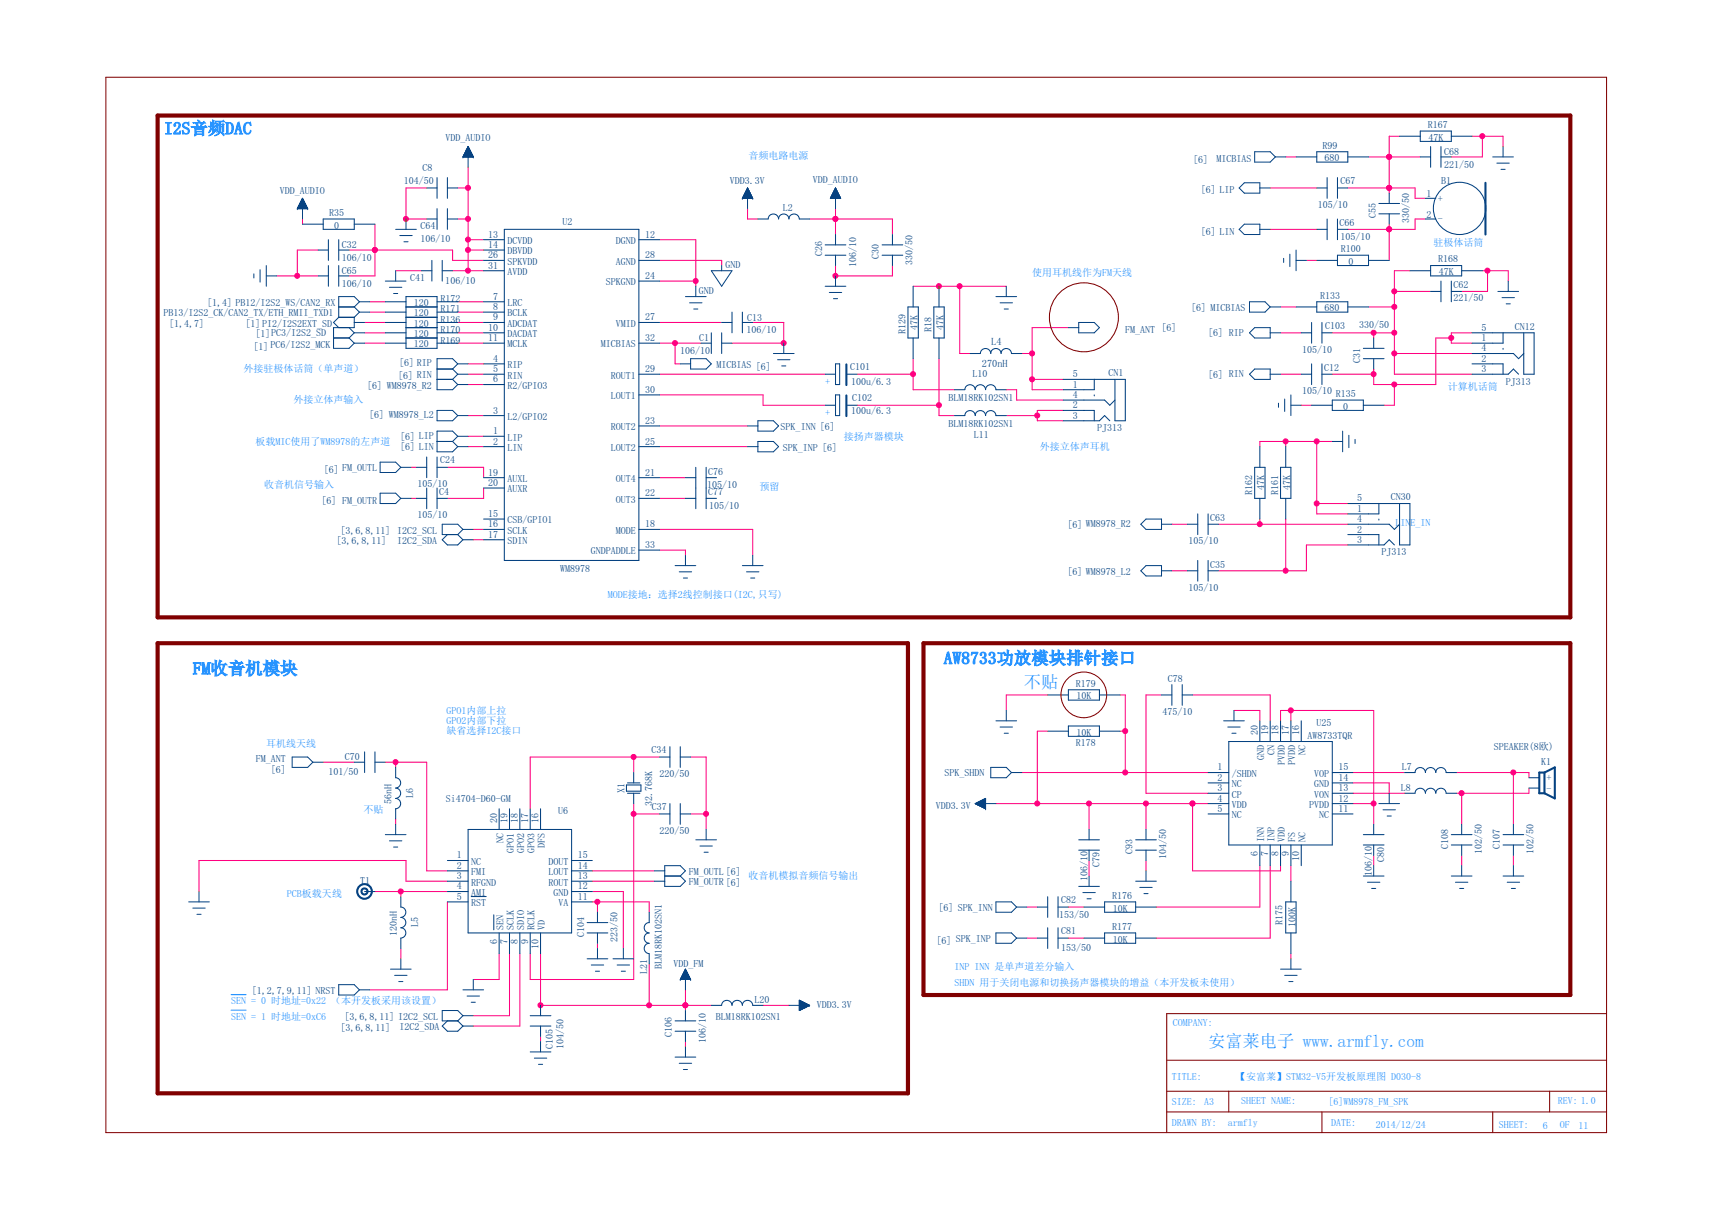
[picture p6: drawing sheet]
<svg xmlns="http://www.w3.org/2000/svg" width="420mm" height="297mm" viewBox="0 0 420 297" stroke-linecap="round" stroke-linejoin="round" font-family="sans-serif">
<defs><g id="words">
<g font-size="4.2" fill="#2291ff">
<text x="40.2" y="33">I2S音频DAC</text>
<text x="47.3" y="165.6">FM收音机模块</text>
<text x="231.6" y="163">AW8733功放模块排针接口</text>
<text x="251.3" y="168.8">不贴</text>
<text x="296.5" y="257">安富莱电子 www.armfly.com</text>
</g>
<g font-size="2.5" fill="#004080">
<text x="109.3" y="34.7">VDD_AUDIO</text>
<text x="350.4" y="31.4">R167</text>
<text x="350.6" y="34.5">47K</text>
<text x="292.8" y="40">[6]</text>
<text x="298.6" y="39.8">MICBIAS</text>
<text x="324.6" y="36.5">R99</text>
<text x="325.1" y="39.6">680</text>
<text x="354.4" y="38">C68</text>
<text x="354.4" y="41.1">221/50</text>
<text x="68.7" y="47.7">VDD_AUDIO</text>
<text x="99.1" y="45.2">104/50</text>
<text x="103.7" y="42.1">C8</text>
<text x="179.1" y="45.2">VDD3.3V</text>
<text x="199.5" y="44.9">VDD_AUDIO</text>
<text x="294.7" y="47.5">[6] LIP</text>
<text x="329" y="45.1">C67</text>
<text x="353.7" y="45.1">B1</text>
<text x="80.8" y="53">R35</text>
<text x="192.1" y="51.7">L2</text>
<text x="323.4" y="51.1">105/10</text>
<text x="337.6" y="53.5" transform="rotate(-90 337.6 53.5)">C55</text>
<text x="350.1" y="48.4">1</text>
<text x="350.1" y="53.5">2</text>
<text x="352.9" y="49.5">+</text>
<text x="82" y="56.1">0</text>
<text x="103.2" y="56.3">C64</text>
<text x="103.2" y="59.4">106/10</text>
<text x="119.8" y="58.3">13</text>
<text x="124.5" y="59.9">DCVDD</text>
<text x="138" y="55.3">U2</text>
<text x="151.1" y="59.9">DGND</text>
<text x="158.3" y="58.3">12</text>
<text x="294.7" y="57.7">[6] LIN</text>
<text x="328.7" y="55.5">C66</text>
<text x="329" y="58.9">105/10</text>
<text x="345.9" y="54.8" transform="rotate(-90 345.9 54.8)">330/50</text>
<text x="352.9" y="54.6">-</text>
<text x="83.9" y="60.9">C32</text>
<text x="83.9" y="64">106/10</text>
<text x="119.8" y="60.9">14</text>
<text x="119.8" y="63.4">26</text>
<text x="119.8" y="66">31</text>
<text x="124.5" y="62.4">DBVDD</text>
<text x="124.5" y="65">SPKVDD</text>
<text x="151.1" y="65">AGND</text>
<text x="158.3" y="63.4">28</text>
<text x="178" y="65.7">GND</text>
<text x="201.7" y="62.8" transform="rotate(-90 201.7 62.8)">C26</text>
<text x="210.1" y="65.6" transform="rotate(-90 210.1 65.6)">106/10</text>
<text x="215.7" y="63.7" transform="rotate(-90 215.7 63.7)">C30</text>
<text x="223.9" y="64.9" transform="rotate(-90 223.9 64.9)">330/50</text>
<text x="329.1" y="61.9">R100</text>
<text x="330.9" y="65">0</text>
<text x="353" y="64.4">R168</text>
<text x="83.9" y="67.2">C65</text>
<text x="83.9" y="70.4">106/10</text>
<text x="100.7" y="69">C41</text>
<text x="109.3" y="69.6">106/10</text>
<text x="124.5" y="67.5">AVDD</text>
<text x="148.7" y="70.1">SPKGND</text>
<text x="158.3" y="68.5">24</text>
<text x="353.1" y="67.6">47K</text>
<text x="356.7" y="70.8">C62</text>
<text x="40.1" y="77.6">PB13/I2S2_CK/CAN2_TX/ETH_RMII_TXD1</text>
<text x="50.8" y="75.2">[1,4] PB12/I2S2_WS/CAN2_RX</text>
<text x="101.5" y="77.6">120</text>
<text x="101.5" y="75.1">120</text>
<text x="108.1" y="76.7">R171</text>
<text x="108.1" y="74.2">R172</text>
<text x="121" y="73.6">7</text>
<text x="121" y="76.1">8</text>
<text x="124.5" y="75.1">LRC</text>
<text x="124.5" y="77.7">BCLK</text>
<text x="171.5" y="72.1">GND</text>
<text x="292.3" y="76.5">[6] MICBIAS</text>
<text x="324" y="73.3">R133</text>
<text x="325.1" y="76.5">680</text>
<text x="356.7" y="73.9">221/50</text>
<text x="41.5" y="80.3">[1,4,7]</text>
<text x="60.3" y="80.3">[1]PI2/I2S2EXT_SD</text>
<text x="62.7" y="82.8">[1]PC3/I2S2_SD</text>
<text x="101.5" y="80.2">120</text>
<text x="101.5" y="82.7">120</text>
<text x="108.1" y="79.2">R136</text>
<text x="108.1" y="81.8">R170</text>
<text x="119.8" y="81.2">10</text>
<text x="119.8" y="83.7">11</text>
<text x="121" y="78.7">9</text>
<text x="124.5" y="80.2">ADCDAT</text>
<text x="124.5" y="82.8">DACDAT</text>
<text x="151.1" y="80.2">VMID</text>
<text x="158.3" y="78.7">27</text>
<text x="158.3" y="83.7">32</text>
<text x="171.6" y="83.8">C1</text>
<text x="183.2" y="81.7">106/10</text>
<text x="183.3" y="78.7">C13</text>
<text x="222.2" y="82.1" transform="rotate(-90 222.2 82.1)">R129</text>
<text x="225.2" y="81" transform="rotate(-90 225.2 81)">47K</text>
<text x="228.6" y="81.5" transform="rotate(-90 228.6 81.5)">R18</text>
<text x="231.6" y="81" transform="rotate(-90 231.6 81)">47K</text>
<text x="276.2" y="81.7">FM_ANT [6]</text>
<text x="296.5" y="82.5">[6] RIP</text>
<text x="325.2" y="80.7">C103</text>
<text x="333.6" y="80.4">330/50</text>
<text x="363.6" y="81.2">5</text>
<text x="363.6" y="83.7">1</text>
<text x="371.8" y="80.9">CN12</text>
<text x="62.2" y="85.9">[1] PC6/I2S2_MCK</text>
<text x="98" y="89.9">[6] RIP</text>
<text x="101.5" y="85.3">120</text>
<text x="108.1" y="84.3">R169</text>
<text x="121" y="88.8">4</text>
<text x="124.5" y="85.3">MCLK</text>
<text x="147.4" y="85.3">MICBIAS</text>
<text x="167" y="86.8">106/10</text>
<text x="243.3" y="84.7">L4</text>
<text x="319.6" y="86.6">105/10</text>
<text x="333.8" y="89.1" transform="rotate(-90 333.8 89.1)">C31</text>
<text x="363.6" y="88.8">2</text>
<text x="363.6" y="86.3">4</text>
<text x="90.1" y="95.5">[6] WM8978_R2</text>
<text x="97.7" y="93">[6] RIN</text>
<text x="121" y="91.4">5</text>
<text x="121" y="93.9">6</text>
<text x="124.5" y="90.4">RIP</text>
<text x="124.5" y="92.9">RIN</text>
<text x="124.5" y="95.5">R2/GPIO3</text>
<text x="149.9" y="92.9">ROUT1</text>
<text x="158.3" y="91.4">29</text>
<text x="175.8" y="90.3">MICBIAS [6]</text>
<text x="208.6" y="90.8">C101</text>
<text x="208.9" y="94.5">100u/6.3</text>
<text x="238.7" y="92.5">L10</text>
<text x="241" y="90">270nH</text>
<text x="263.3" y="92.6">5</text>
<text x="263.3" y="95.2">1</text>
<text x="272.1" y="92.4">CN1</text>
<text x="296.5" y="92.7">[6] RIN</text>
<text x="324.9" y="91.1">C12</text>
<text x="363.6" y="91.4">3</text>
<text x="369.6" y="94.4">PJ313</text>
<text x="121" y="101.5">3</text>
<text x="149.9" y="98">LOUT1</text>
<text x="158.3" y="96.4">30</text>
<text x="208.9" y="101.6">100u/6.3</text>
<text x="209.1" y="98.5">C102</text>
<text x="232.8" y="98.5">BLM18RK102SN1</text>
<text x="263.3" y="100.2">2</text>
<text x="263.3" y="97.7">4</text>
<text x="319.6" y="96.8">105/10</text>
<text x="327.8" y="97.5">R135</text>
<text x="329.6" y="100.6">0</text>
<text x="90.6" y="102.6">[6] WM8978_L2</text>
<text x="98.2" y="107.9">[6] LIP</text>
<text x="121" y="106.6">1</text>
<text x="124.5" y="103.1">L2/GPIO2</text>
<text x="149.9" y="105.6">ROUT2</text>
<text x="158.3" y="104.1">23</text>
<text x="191.6" y="105.6">SPK_INN [6]</text>
<text x="232.8" y="104.9">BLM18RK102SN1</text>
<text x="239" y="107.6">L11</text>
<text x="263.3" y="102.8">3</text>
<text x="269.2" y="105.9">PJ313</text>
<text x="98.2" y="110.5">[6] LIN</text>
<text x="108" y="113.7">C24</text>
<text x="121" y="109.1">2</text>
<text x="124.5" y="108.2">LIP</text>
<text x="124.5" y="110.7">LIN</text>
<text x="149.9" y="110.7">LOUT2</text>
<text x="158.3" y="109.1">25</text>
<text x="192.1" y="110.7">SPK_INP [6]</text>
<text x="79.4" y="116.1">[6] FM_OUTL</text>
<text x="102.4" y="119.6">105/10</text>
<text x="119.8" y="116.8">19</text>
<text x="119.8" y="119.3">20</text>
<text x="124.5" y="118.3">AUXL</text>
<text x="151.1" y="118.3">OUT4</text>
<text x="158.3" y="116.8">21</text>
<text x="173.6" y="119.9">105/10</text>
<text x="173.8" y="116.5">C76</text>
<text x="78.9" y="123.7">[6] FM_OUTR</text>
<text x="107.8" y="121.6">C4</text>
<text x="124.5" y="120.9">AUXR</text>
<text x="151.1" y="123.4">OUT3</text>
<text x="158.3" y="121.8">22</text>
<text x="173.8" y="121.6">C77</text>
<text x="174.1" y="125">105/10</text>
<text x="307.3" y="121.5" transform="rotate(-90 307.3 121.5)">R162</text>
<text x="310.3" y="120.4" transform="rotate(-90 310.3 120.4)">47K</text>
<text x="313.7" y="121.5" transform="rotate(-90 313.7 121.5)">R161</text>
<text x="316.6" y="120.4" transform="rotate(-90 316.6 120.4)">47K</text>
<text x="333.1" y="123.1">5</text>
<text x="333.1" y="125.6">1</text>
<text x="341.3" y="122.9">CN30</text>
<text x="83.6" y="131.1">[3,6,8,11] I2C2_SCL</text>
<text x="102.4" y="127.3">105/10</text>
<text x="119.8" y="126.9">15</text>
<text x="119.8" y="129.5">16</text>
<text x="119.8" y="132">17</text>
<text x="124.5" y="128.5">CSB/GPIO1</text>
<text x="124.5" y="131">SCLK</text>
<text x="151.1" y="131">MODE</text>
<text x="158.3" y="129.5">18</text>
<text x="261.9" y="129.5">[6] WM8978_R2</text>
<text x="297" y="127.9">C63</text>
<text x="333.1" y="130.7">2</text>
<text x="333.1" y="128.2">4</text>
<text x="82.6" y="133.6">[3,6,8,11]</text>
<text x="97.4" y="133.6">I2C2_SDA</text>
<text x="124.5" y="133.6">SDIN</text>
<text x="145" y="136.1">GNDPADDLE</text>
<text x="158.3" y="134.5">33</text>
<text x="291.7" y="133.6">105/10</text>
<text x="333.1" y="133.3">3</text>
<text x="339.1" y="136.4">PJ313</text>
<text x="137.5" y="140.4">WM8978</text>
<text x="261.9" y="141.2">[6] WM8978_L2</text>
<text x="297" y="139.4">C35</text>
<text x="291.7" y="145">105/10</text>
<text x="286.6" y="167.3">C78</text>
<text x="264.1" y="168.6">R179</text>
<text x="264.2" y="171.7">10K</text>
<text x="285.3" y="175.5">475/10</text>
<text x="323.1" y="178.2">U25</text>
<text x="159.9" y="184.9">C34</text>
<text x="264.1" y="183">R178</text>
<text x="264.2" y="180.6">10K</text>
<text x="308.7" y="180.5" transform="rotate(-90 308.7 180.5)">20</text>
<text x="311.2" y="180.5" transform="rotate(-90 311.2 180.5)">19</text>
<text x="312.8" y="185.3" transform="rotate(-90 312.8 185.3)">CN</text>
<text x="313.8" y="180.5" transform="rotate(-90 313.8 180.5)">18</text>
<text x="316.3" y="180.5" transform="rotate(-90 316.3 180.5)">17</text>
<text x="318.8" y="180.5" transform="rotate(-90 318.8 180.5)">16</text>
<text x="320.4" y="185.3" transform="rotate(-90 320.4 185.3)">NC</text>
<text x="320.9" y="181.4">AW8733TQR</text>
<text x="366.6" y="184.1">SPEAKER(8欧)</text>
<text x="62.8" y="187.1">FM_ANT</text>
<text x="66.5" y="189.7">[6]</text>
<text x="80.6" y="190.2">101/50</text>
<text x="84.7" y="186.6">C70</text>
<text x="161.9" y="190.8">220/50</text>
<text x="231.8" y="190.4">SPK_SHDN</text>
<text x="298.8" y="189.1">1</text>
<text x="298.8" y="191.7">2</text>
<text x="302.3" y="190.7">/SHDN</text>
<text x="310.2" y="186.5" transform="rotate(-90 310.2 186.5)">GND</text>
<text x="315.3" y="187.7" transform="rotate(-90 315.3 187.7)">PVDD</text>
<text x="317.9" y="187.7" transform="rotate(-90 317.9 187.7)">PVDD</text>
<text x="322.5" y="190.7">VOP</text>
<text x="328.5" y="191.7">14</text>
<text x="328.5" y="189.1">15</text>
<text x="344" y="189.1">L7</text>
<text x="378.2" y="187.7">K1</text>
<text x="379.5" y="191.7">+</text>
<text x="96.1" y="197.4" transform="rotate(-90 96.1 197.4)">56nH</text>
<text x="101.4" y="195.9" transform="rotate(-90 101.4 195.9)">L6</text>
<text x="109.4" y="196.8">Si4704-D60-GM</text>
<text x="153.3" y="194.7" transform="rotate(-90 153.3 194.7)">X1</text>
<text x="160.1" y="197.8" transform="rotate(-90 160.1 197.8)">32.768K</text>
<text x="298.8" y="194.2">3</text>
<text x="298.8" y="196.8">4</text>
<text x="302.3" y="193.3">NC</text>
<text x="302.3" y="195.8">CP</text>
<text x="322.5" y="195.8">VON</text>
<text x="322.5" y="193.3">GND</text>
<text x="328.5" y="196.8">12</text>
<text x="328.5" y="194.2">13</text>
<text x="343.8" y="194.2">L8</text>
<text x="379.5" y="194.5">-</text>
<text x="122" y="202.1" transform="rotate(-90 122 202.1)">20</text>
<text x="124.5" y="202.1" transform="rotate(-90 124.5 202.1)">19</text>
<text x="127.1" y="202.1" transform="rotate(-90 127.1 202.1)">18</text>
<text x="129.6" y="202.1" transform="rotate(-90 129.6 202.1)">17</text>
<text x="132.2" y="202.1" transform="rotate(-90 132.2 202.1)">16</text>
<text x="137" y="199.8">U6</text>
<text x="160" y="198.9">C37</text>
<text x="229.7" y="198.5">VDD3.3V</text>
<text x="298.8" y="199.3">5</text>
<text x="302.3" y="198.3">VDD</text>
<text x="302.3" y="200.9">NC</text>
<text x="321.3" y="198.3">PVDD</text>
<text x="323.8" y="200.9">NC</text>
<text x="328.5" y="199.3">11</text>
<text x="123.6" y="206.8" transform="rotate(-90 123.6 206.8)">NC</text>
<text x="126.1" y="209.3" transform="rotate(-90 126.1 209.3)">GPO1</text>
<text x="128.6" y="209.3" transform="rotate(-90 128.6 209.3)">GPO2</text>
<text x="131.2" y="209.3" transform="rotate(-90 131.2 209.3)">GPO3</text>
<text x="133.7" y="208.1" transform="rotate(-90 133.7 208.1)">DFS</text>
<text x="161.9" y="204.7">220/50</text>
<text x="277.9" y="209.7" transform="rotate(-90 277.9 209.7)">C93</text>
<text x="310.2" y="206.7" transform="rotate(-90 310.2 206.7)">INN</text>
<text x="312.8" y="206.7" transform="rotate(-90 312.8 206.7)">INP</text>
<text x="315.3" y="206.7" transform="rotate(-90 315.3 206.7)">VDD</text>
<text x="317.9" y="206.7" transform="rotate(-90 317.9 206.7)">FS</text>
<text x="320.4" y="206.7" transform="rotate(-90 320.4 206.7)">NC</text>
<text x="355.4" y="208.4" transform="rotate(-90 355.4 208.4)">C108</text>
<text x="363.6" y="209.7" transform="rotate(-90 363.6 209.7)">102/50</text>
<text x="368.1" y="208.4" transform="rotate(-90 368.1 208.4)">C107</text>
<text x="376.3" y="209.7" transform="rotate(-90 376.3 209.7)">102/50</text>
<text x="112.1" y="210.7">1</text>
<text x="112.1" y="213.3">2</text>
<text x="112.1" y="215.8">3</text>
<text x="115.6" y="212.3">NC</text>
<text x="115.6" y="214.8">FMI</text>
<text x="134.6" y="214.8">LOUT</text>
<text x="134.6" y="212.3">DOUT</text>
<text x="141.8" y="215.8">13</text>
<text x="141.8" y="213.3">14</text>
<text x="141.8" y="210.7">15</text>
<text x="169" y="214.8">FM_OUTL [6]</text>
<text x="269.8" y="212.9" transform="rotate(-90 269.8 212.9)">C79</text>
<text x="286.2" y="211" transform="rotate(-90 286.2 211)">104/50</text>
<text x="308.7" y="210.2" transform="rotate(-90 308.7 210.2)">6</text>
<text x="311.2" y="210.2" transform="rotate(-90 311.2 210.2)">7</text>
<text x="313.8" y="210.2" transform="rotate(-90 313.8 210.2)">8</text>
<text x="316.3" y="210.2" transform="rotate(-90 316.3 210.2)">9</text>
<text x="318.8" y="211.4" transform="rotate(-90 318.8 211.4)">10</text>
<text x="336.7" y="215.1" transform="rotate(-90 336.7 215.1)">106/10</text>
<text x="339.7" y="211.6" transform="rotate(-90 339.7 211.6)">C80</text>
<text x="88.4" y="217">T1</text>
<text x="112.1" y="218.4">4</text>
<text x="112.1" y="220.9">5</text>
<text x="115.6" y="217.4">RFGND</text>
<text x="115.6" y="219.9">AMI</text>
<text x="134.6" y="217.4">ROUT</text>
<text x="135.8" y="219.9">GND</text>
<text x="141.8" y="220.9">11</text>
<text x="141.8" y="218.4">12</text>
<text x="169" y="217.3">FM_OUTR [6]</text>
<text x="260.4" y="221.7">C82</text>
<text x="266.9" y="216.3" transform="rotate(-90 266.9 216.3)">106/10</text>
<text x="273" y="220.6">R176</text>
<text x="102.6" y="227.6" transform="rotate(-90 102.6 227.6)">L5</text>
<text x="115.6" y="222.5">RST</text>
<text x="137.1" y="222.5">VA</text>
<text x="230.3" y="223.5">[6] SPK_INN</text>
<text x="259.9" y="225.3">153/50</text>
<text x="273.1" y="223.8">10K</text>
<text x="314.8" y="227.2" transform="rotate(-90 314.8 227.2)">R175</text>
<text x="317.9" y="227.6" transform="rotate(-90 317.9 227.6)">100K</text>
<text x="97.4" y="229.8" transform="rotate(-90 97.4 229.8)">120nH</text>
<text x="122" y="231.8" transform="rotate(-90 122 231.8)">6</text>
<text x="123.6" y="228.3" transform="rotate(-90 123.6 228.3)">SEN</text>
<text x="124.5" y="231.8" transform="rotate(-90 124.5 231.8)">7</text>
<text x="126.1" y="228.3" transform="rotate(-90 126.1 228.3)">SCLK</text>
<text x="127.1" y="231.8" transform="rotate(-90 127.1 231.8)">8</text>
<text x="128.6" y="228.3" transform="rotate(-90 128.6 228.3)">SDIO</text>
<text x="129.6" y="231.8" transform="rotate(-90 129.6 231.8)">9</text>
<text x="131.2" y="228.3" transform="rotate(-90 131.2 228.3)">RCLK</text>
<text x="132.2" y="233" transform="rotate(-90 132.2 233)">10</text>
<text x="133.7" y="228.3" transform="rotate(-90 133.7 228.3)">VD</text>
<text x="143.3" y="230" transform="rotate(-90 143.3 230)">C104</text>
<text x="151.5" y="231.3" transform="rotate(-90 151.5 231.3)">223/50</text>
<text x="229.8" y="231.6">[6] SPK_INP</text>
<text x="260.4" y="229.3">C81</text>
<text x="260.4" y="233.4">153/50</text>
<text x="273" y="228.3">R177</text>
<text x="273.1" y="231.4">10K</text>
<text x="158.8" y="239" transform="rotate(-90 158.8 239)">L21</text>
<text x="162.5" y="237.8" transform="rotate(-90 162.5 237.8)">BLM18RK102SN1</text>
<text x="165.3" y="237.4">VDD_FM</text>
<text x="61.8" y="244.1">[1,2,7,9,11] NRST</text>
<text x="84.6" y="250.4">[3,6,8,11] I2C2_SCL</text>
<text x="175.7" y="250.4">BLM18RK102SN1</text>
<text x="185.2" y="246.3">L20</text>
<text x="200.5" y="247.6">VDD3.3V</text>
<text x="83.6" y="253">[3,6,8,11]</text>
<text x="98" y="252.9">I2C2_SDA</text>
<text x="135.7" y="257.5" transform="rotate(-90 135.7 257.5)">C105</text>
<text x="138.3" y="257.5" transform="rotate(-90 138.3 257.5)">104/50</text>
<text x="164.9" y="254.5" transform="rotate(-90 164.9 254.5)">C106</text>
<text x="173.3" y="256.1" transform="rotate(-90 173.3 256.1)">106/10</text>
</g>
<g font-size="2.5" fill="#2291ff">
<text x="183.7" y="39">音频电路电源</text>
<text x="351.8" y="60.4">驻极体话筒</text>
<text x="253.3" y="67.7">使用耳机线作为FM天线</text>
<text x="59.8" y="91.4">外接驻极体话筒（单声道）</text>
<text x="202.5" y="94.4">+</text>
<text x="355.3" y="95.7">计算机话筒</text>
<text x="72" y="99">外接立体声输入</text>
<text x="202.5" y="102">+</text>
<text x="62.7" y="109.1">板载MIC使用了WM8978的左声道</text>
<text x="207.1" y="108.1">接扬声器模块</text>
<text x="255.2" y="110.5">外接立体声耳机</text>
<text x="64.8" y="119.8">收音机信号输入</text>
<text x="186.4" y="120.3">预留</text>
<text x="342.5" y="129.2">LINE_IN</text>
<text x="149.2" y="146.7">MODE接地：选择2线控制接口(I2C,只写)</text>
<text x="109.5" y="175.2">GPO1内部上拉</text>
<text x="109.5" y="177.7">GPO2内部下拉</text>
<text x="65.4" y="183.3">耳机线天线</text>
<text x="109.5" y="180.3">缺省选择I2C接口</text>
<text x="89.2" y="199.6">不贴</text>
<text x="183.7" y="215.8">收音机模拟音频信号输出</text>
<text x="70.4" y="220.1">PCB板载天线</text>
<text x="234.3" y="238.2">INP INN 是单声道差分输入</text>
<text x="234.3" y="242">SHDN 用于关闭电源和切换扬声器模块的增益（本开发板未使用）</text>
<text x="56.7" y="246.5">SEN = 0 时地址=0x22 （本开发板采用该设置）</text>
<text x="56.7" y="250.4">SEN = 1 时地址=0xC6</text>
<text x="287.9" y="251.9">COMPANY:</text>
<text x="287.6" y="265.1">TITLE:</text>
<text x="303.4" y="265.1">【安富莱】STM32-V5开发板原理图 D030-8</text>
<text x="287.6" y="271.2">SIZE:</text>
<text x="295.5" y="271.2">A3</text>
<text x="304.6" y="270.9">SHEET NAME:</text>
<text x="326" y="271.2">[6]WM8978_FM_SPK</text>
<text x="382.3" y="270.9">REV: 1.0</text>
<text x="287.6" y="276.5">DRAWN BY:</text>
<text x="301.3" y="276.3">armfly</text>
<text x="326.7" y="276.5">DATE:</text>
<text x="337.6" y="276.8">2014/12/24</text>
<text x="367.9" y="277">SHEET:</text>
<text x="378.7" y="277.1">6</text>
<text x="382.9" y="277">OF</text>
<text x="387.4" y="277.1">11</text>
</g>
</g></defs>
<path d="M56.7 244.2h3.7M56.7 248h3.7" fill="none" stroke="#2291ff" stroke-width=".25"/>
<g fill="none" stroke="#ff0080" stroke-width=".25">
<path d="M315.5 38.5h2.6M335.9 38.5h12.7M340.9 38.5h.1M343.5 33.4h-2.6v14M361.3 33.4h7.6v2.6M363.8 33.4v5.1h-7.6M74.2 53.8v1.2M92 55v12.7h-6.3M99.6 53.8h.1M99.6 53.8h5.1M104.7 46.1h-5.1v7.7M112.3 53.8h2.6"/>
<path d="M112.3 46.1h2.6M114.9 58.8h3.8M114.9 41.1v25.4M161.9 58.8h8.9v11.5M183.5 51.2v2.6h2.5M198.7 53.8h20.3v3.8M205.1 53.8h.1M205.1 51.2v6.4M311.7 56.3h11.5M311.7 46.1h11.5M330.8 46.1h16.5v2.6h2.5M340.9 46.1h.1"/>
<path d="M340.9 56.3h.1M340.9 55v8.9M349.8 53.8h-2.5v2.5h-16.5M67.9 67.7h10.2M78.1 61.4h-5.1v6.3M85.7 61.4h25.4v2.5h7.6M89.5 79.2h5.1M90.8 74.1h3.8M90.8 76.6h3.8M92 61.4h.1M97.1 66.5h6.4M111.1 66.5h7.6"/>
<path d="M112.3 74.1h6.4M112.3 76.6h6.4M112.3 79.2h6.4M114.9 61.4h3.8M161.9 63.9h15.2v1.3M161.9 69h8.9M161.9 79.2h15.2M184.7 79.2h7.7v5M205.1 67.7h.1M205.1 65.2v2.5M219 65.2v2.5h-13.9M224.1 70.3h22.9"/>
<path d="M230.5 70.3h.1M235.5 70.3v16.5h2.6M314.3 75.4h3.8M320.6 63.9h2.6M335.9 75.4h6.3M342.2 71.5h.1M342.2 71.5h8.9M346 66.5h-3.8v25.4h19.1M363.8 66.5h6.4v2.5M365.1 66.5v5h-6.4M89.5 81.7h5.1M89.5 84.2h5.1"/>
<path d="M112.3 81.7h6.4M112.3 84.2h6.4M114.9 91.9h3.8M114.9 89.3h3.8M114.9 94.4h3.8M161.9 84.2h10.1M161.9 96.9h25.4v2.6h15.2M161.9 91.9h40.6M165.7 84.2v5.1h1.3M179.7 84.2h12.7M192.4 84.2h.1M210.4 99.5h20.1"/>
<path d="M210.4 91.9h13.7M224.1 88.1v7.6h10.2M230.5 88.1v13.9h3.8M247 95.7h2.5v2.5h11.4M250.8 86.8h2.5M253.3 93.1h7.6M262.2 80.4h-8.9v15.3h7.6M314.3 81.7h5.1M314.3 91.9h5.1M319.4 99.5h2.5M327 81.7h15.2M327 91.9h10.1"/>
<path d="M337.1 91.9h.1M337.1 90.6h.1M337.1 81.7v1.3M342.2 94.4v5.1h-2.5M342.2 86.8h19.1M356.2 83h-3.8v11.4h-15.3v-3.8M361.3 81.7h-5.1v2.5h5.1M100.9 114.7h1.3M109.8 114.7h8.9v2.6M114.9 102h3.8M114.9 107.1h3.8M114.9 109.6h3.8"/>
<path d="M118.7 119.8v2.5h-8.9M161.9 109.6h21.6M161.9 117.3h6.3M161.9 104.6h21.6M247 102h7.6M260.9 100.8h-6.3v2.5h6.3M315.5 108.4v1.2M323.2 108.4v17.8h7.6M327 108.4h-17.8v1.2M100.9 122.3h1.3M116.2 130h2.5M116.2 132.5h2.5"/>
<path d="M161.9 130h22.8v6.3M161.9 135h6.3v1.3M161.9 122.3h6.3M287.6 128.7h3.8M299 128.7h31.8M309.2 127.4v1.3M315.5 127.4v12.7M323.2 123.6h7.6M330.8 133.8h-10.2v6.3h-21.6M287.6 140.1h3.8M257.1 170.6h-10.1v3.8M257.1 179.5h-2.5v17.8"/>
<path d="M274.9 170.6h1.3v19.1M274.9 179.5h1.3M285.1 170.6h-3.8v24.1h15.2M292.7 170.6h19v6.4M302.8 174.4h6.4v2.6M314.3 177v-2.6h22.8v28M316.8 174.4v2.6M79.3 187.1h7.6M94.6 187.1h10.1v26.7h5.1M97.1 187.1v1.3M155.5 197.3v43.2h-25.4v-6.4M155.5 199.8h6.4"/>
<path d="M155.5 185.8v3.9M161.9 185.8h-31.8v12.7M169.5 185.8h3.8v17.8M169.5 199.8h3.8M244.4 197.3h52.1M250.8 189.7h45.7M267.3 197.3v6.3M281.3 197.3v6.3M292.7 197.3h.1M292.7 197.3v16.5h21.6v-1.3M332.1 192.2h8.8v2.5M332.1 189.7h12.7"/>
<path d="M332.1 194.7h12.7M332.1 197.3h5M357.5 189.7h17.7v1.2M358.7 194.7v7.7M371.4 189.7v12.7M375.2 193.5v1.2h-17.7M92 218.9h17.8M97.1 201.1v1.3M98.4 218.9v1.2M109.8 216.3h-10.2v-5.1h-50.8v7.7M145.4 213.8h15.2M145.4 216.3h15.2"/>
<path d="M145.4 218.9h7.6v13.9M267.3 211.2v3.9M281.3 211.2v2.6M309.2 212.5v10.2h-25.4M311.7 212.5v17.8h-27.9M316.8 212.5v3.8M337.1 210v2.5M358.7 210v2.5M371.4 210v2.5M98.4 232.8v2.6M109.8 221.4v21.6h-19M122.5 234.1v6.4h-6.3"/>
<path d="M125 234.1v15.2h-8.8M127.6 234.1v17.8h-11.4M132.7 234.1v12.7M145.4 221.4h13.9v2.5M146.6 221.4v2.5M146.6 231.6v1.2M159.3 236.6v10.2M252 222.7h2.6M252 230.3h2.6M262.2 222.7h3.8M262.2 230.3h3.8M316.8 234.1v1.3"/>
<path d="M132.7 246.8h.1M132.7 246.8h41.9M132.7 254.4v1.3M159.3 246.8h.1M168.2 246.8h.1M168.2 243v5.1M168.2 255.7v1.3M187.3 246.8h6.3"/>
</g>
<circle cx="205" cy="53.7" r=".62" fill="#ff0080"/>
<circle cx="205" cy="53.7" r=".62" fill="none" stroke="#ff0080" stroke-width=".25"/>
<circle cx="170.7" cy="69" r=".62" fill="#ff0080"/>
<circle cx="170.7" cy="69" r=".62" fill="none" stroke="#ff0080" stroke-width=".25"/>
<circle cx="192.3" cy="84.2" r=".62" fill="#ff0080"/>
<circle cx="192.3" cy="84.2" r=".62" fill="none" stroke="#ff0080" stroke-width=".25"/>
<circle cx="114.9" cy="58.8" r=".62" fill="#ff0080"/>
<circle cx="114.9" cy="58.8" r=".62" fill="none" stroke="#ff0080" stroke-width=".25"/>
<circle cx="165.7" cy="84.2" r=".62" fill="#ff0080"/>
<circle cx="165.7" cy="84.2" r=".62" fill="none" stroke="#ff0080" stroke-width=".25"/>
<circle cx="92" cy="61.4" r=".62" fill="#ff0080"/>
<circle cx="92" cy="61.4" r=".62" fill="none" stroke="#ff0080" stroke-width=".25"/>
<circle cx="114.9" cy="53.7" r=".62" fill="#ff0080"/>
<circle cx="114.9" cy="53.7" r=".62" fill="none" stroke="#ff0080" stroke-width=".25"/>
<circle cx="114.9" cy="61.4" r=".62" fill="#ff0080"/>
<circle cx="114.9" cy="61.4" r=".62" fill="none" stroke="#ff0080" stroke-width=".25"/>
<circle cx="114.9" cy="66.4" r=".62" fill="#ff0080"/>
<circle cx="114.9" cy="66.4" r=".62" fill="none" stroke="#ff0080" stroke-width=".25"/>
<circle cx="72.9" cy="67.7" r=".62" fill="#ff0080"/>
<circle cx="72.9" cy="67.7" r=".62" fill="none" stroke="#ff0080" stroke-width=".25"/>
<circle cx="92" cy="61.4" r=".62" fill="#ff0080"/>
<circle cx="92" cy="61.4" r=".62" fill="none" stroke="#ff0080" stroke-width=".25"/>
<circle cx="114.9" cy="46.1" r=".62" fill="#ff0080"/>
<circle cx="114.9" cy="46.1" r=".62" fill="none" stroke="#ff0080" stroke-width=".25"/>
<circle cx="99.6" cy="53.7" r=".62" fill="#ff0080"/>
<circle cx="99.6" cy="53.7" r=".62" fill="none" stroke="#ff0080" stroke-width=".25"/>
<circle cx="340.9" cy="56.3" r=".62" fill="#ff0080"/>
<circle cx="340.9" cy="56.3" r=".62" fill="none" stroke="#ff0080" stroke-width=".25"/>
<circle cx="230.4" cy="70.2" r=".62" fill="#ff0080"/>
<circle cx="230.4" cy="70.2" r=".62" fill="none" stroke="#ff0080" stroke-width=".25"/>
<circle cx="340.9" cy="46.1" r=".62" fill="#ff0080"/>
<circle cx="340.9" cy="46.1" r=".62" fill="none" stroke="#ff0080" stroke-width=".25"/>
<circle cx="340.9" cy="56.3" r=".62" fill="#ff0080"/>
<circle cx="340.9" cy="56.3" r=".62" fill="none" stroke="#ff0080" stroke-width=".25"/>
<circle cx="146.6" cy="221.4" r=".62" fill="#ff0080"/>
<circle cx="146.6" cy="221.4" r=".62" fill="none" stroke="#ff0080" stroke-width=".25"/>
<circle cx="168.2" cy="246.8" r=".62" fill="#ff0080"/>
<circle cx="168.2" cy="246.8" r=".62" fill="none" stroke="#ff0080" stroke-width=".25"/>
<circle cx="168.2" cy="246.8" r=".62" fill="#ff0080"/>
<circle cx="168.2" cy="246.8" r=".62" fill="none" stroke="#ff0080" stroke-width=".25"/>
<circle cx="97.1" cy="187.1" r=".62" fill="#ff0080"/>
<circle cx="97.1" cy="187.1" r=".62" fill="none" stroke="#ff0080" stroke-width=".25"/>
<circle cx="315.5" cy="108.3" r=".62" fill="#ff0080"/>
<circle cx="315.5" cy="108.3" r=".62" fill="none" stroke="#ff0080" stroke-width=".25"/>
<circle cx="315.5" cy="140.1" r=".62" fill="#ff0080"/>
<circle cx="315.5" cy="140.1" r=".62" fill="none" stroke="#ff0080" stroke-width=".25"/>
<circle cx="309.2" cy="128.7" r=".62" fill="#ff0080"/>
<circle cx="309.2" cy="128.7" r=".62" fill="none" stroke="#ff0080" stroke-width=".25"/>
<circle cx="205" cy="53.7" r=".62" fill="#ff0080"/>
<circle cx="205" cy="53.7" r=".62" fill="none" stroke="#ff0080" stroke-width=".25"/>
<circle cx="205" cy="67.7" r=".62" fill="#ff0080"/>
<circle cx="205" cy="67.7" r=".62" fill="none" stroke="#ff0080" stroke-width=".25"/>
<circle cx="340.9" cy="46.1" r=".62" fill="#ff0080"/>
<circle cx="340.9" cy="46.1" r=".62" fill="none" stroke="#ff0080" stroke-width=".25"/>
<circle cx="342.2" cy="81.7" r=".62" fill="#ff0080"/>
<circle cx="342.2" cy="81.7" r=".62" fill="none" stroke="#ff0080" stroke-width=".25"/>
<circle cx="337.1" cy="81.7" r=".62" fill="#ff0080"/>
<circle cx="337.1" cy="81.7" r=".62" fill="none" stroke="#ff0080" stroke-width=".25"/>
<circle cx="173.3" cy="199.8" r=".62" fill="#ff0080"/>
<circle cx="173.3" cy="199.8" r=".62" fill="none" stroke="#ff0080" stroke-width=".25"/>
<circle cx="132.6" cy="246.8" r=".62" fill="#ff0080"/>
<circle cx="132.6" cy="246.8" r=".62" fill="none" stroke="#ff0080" stroke-width=".25"/>
<circle cx="159.3" cy="246.8" r=".62" fill="#ff0080"/>
<circle cx="159.3" cy="246.8" r=".62" fill="none" stroke="#ff0080" stroke-width=".25"/>
<circle cx="155.5" cy="185.8" r=".62" fill="#ff0080"/>
<circle cx="155.5" cy="185.8" r=".62" fill="none" stroke="#ff0080" stroke-width=".25"/>
<circle cx="155.5" cy="199.8" r=".62" fill="#ff0080"/>
<circle cx="155.5" cy="199.8" r=".62" fill="none" stroke="#ff0080" stroke-width=".25"/>
<circle cx="340.9" cy="38.5" r=".62" fill="#ff0080"/>
<circle cx="340.9" cy="38.5" r=".62" fill="none" stroke="#ff0080" stroke-width=".25"/>
<circle cx="340.9" cy="38.5" r=".62" fill="#ff0080"/>
<circle cx="340.9" cy="38.5" r=".62" fill="none" stroke="#ff0080" stroke-width=".25"/>
<circle cx="363.8" cy="33.4" r=".62" fill="#ff0080"/>
<circle cx="363.8" cy="33.4" r=".62" fill="none" stroke="#ff0080" stroke-width=".25"/>
<circle cx="342.2" cy="75.3" r=".62" fill="#ff0080"/>
<circle cx="342.2" cy="75.3" r=".62" fill="none" stroke="#ff0080" stroke-width=".25"/>
<circle cx="342.2" cy="71.5" r=".62" fill="#ff0080"/>
<circle cx="342.2" cy="71.5" r=".62" fill="none" stroke="#ff0080" stroke-width=".25"/>
<circle cx="365" cy="66.4" r=".62" fill="#ff0080"/>
<circle cx="365" cy="66.4" r=".62" fill="none" stroke="#ff0080" stroke-width=".25"/>
<circle cx="316.8" cy="174.4" r=".62" fill="#ff0080"/>
<circle cx="316.8" cy="174.4" r=".62" fill="none" stroke="#ff0080" stroke-width=".25"/>
<circle cx="337.1" cy="197.2" r=".62" fill="#ff0080"/>
<circle cx="337.1" cy="197.2" r=".62" fill="none" stroke="#ff0080" stroke-width=".25"/>
<circle cx="292.7" cy="197.2" r=".62" fill="#ff0080"/>
<circle cx="292.7" cy="197.2" r=".62" fill="none" stroke="#ff0080" stroke-width=".25"/>
<circle cx="292.7" cy="197.2" r=".62" fill="#ff0080"/>
<circle cx="292.7" cy="197.2" r=".62" fill="none" stroke="#ff0080" stroke-width=".25"/>
<circle cx="267.3" cy="197.2" r=".62" fill="#ff0080"/>
<circle cx="267.3" cy="197.2" r=".62" fill="none" stroke="#ff0080" stroke-width=".25"/>
<circle cx="281.2" cy="197.2" r=".62" fill="#ff0080"/>
<circle cx="281.2" cy="197.2" r=".62" fill="none" stroke="#ff0080" stroke-width=".25"/>
<circle cx="358.7" cy="194.7" r=".62" fill="#ff0080"/>
<circle cx="358.7" cy="194.7" r=".62" fill="none" stroke="#ff0080" stroke-width=".25"/>
<circle cx="371.4" cy="189.6" r=".62" fill="#ff0080"/>
<circle cx="371.4" cy="189.6" r=".62" fill="none" stroke="#ff0080" stroke-width=".25"/>
<circle cx="276.1" cy="189.6" r=".62" fill="#ff0080"/>
<circle cx="276.1" cy="189.6" r=".62" fill="none" stroke="#ff0080" stroke-width=".25"/>
<circle cx="254.6" cy="197.2" r=".62" fill="#ff0080"/>
<circle cx="254.6" cy="197.2" r=".62" fill="none" stroke="#ff0080" stroke-width=".25"/>
<circle cx="276.1" cy="179.5" r=".62" fill="#ff0080"/>
<circle cx="276.1" cy="179.5" r=".62" fill="none" stroke="#ff0080" stroke-width=".25"/>
<circle cx="323.1" cy="108.3" r=".62" fill="#ff0080"/>
<circle cx="323.1" cy="108.3" r=".62" fill="none" stroke="#ff0080" stroke-width=".25"/>
<circle cx="323.1" cy="123.6" r=".62" fill="#ff0080"/>
<circle cx="323.1" cy="123.6" r=".62" fill="none" stroke="#ff0080" stroke-width=".25"/>
<circle cx="342.2" cy="94.4" r=".62" fill="#ff0080"/>
<circle cx="342.2" cy="94.4" r=".62" fill="none" stroke="#ff0080" stroke-width=".25"/>
<circle cx="356.2" cy="82.9" r=".62" fill="#ff0080"/>
<circle cx="356.2" cy="82.9" r=".62" fill="none" stroke="#ff0080" stroke-width=".25"/>
<circle cx="337.1" cy="91.8" r=".62" fill="#ff0080"/>
<circle cx="337.1" cy="91.8" r=".62" fill="none" stroke="#ff0080" stroke-width=".25"/>
<circle cx="342.2" cy="86.8" r=".62" fill="#ff0080"/>
<circle cx="342.2" cy="86.8" r=".62" fill="none" stroke="#ff0080" stroke-width=".25"/>
<circle cx="98.3" cy="218.8" r=".62" fill="#ff0080"/>
<circle cx="98.3" cy="218.8" r=".62" fill="none" stroke="#ff0080" stroke-width=".25"/>
<circle cx="224.1" cy="91.8" r=".62" fill="#ff0080"/>
<circle cx="224.1" cy="91.8" r=".62" fill="none" stroke="#ff0080" stroke-width=".25"/>
<circle cx="254.6" cy="102" r=".62" fill="#ff0080"/>
<circle cx="254.6" cy="102" r=".62" fill="none" stroke="#ff0080" stroke-width=".25"/>
<circle cx="230.4" cy="99.5" r=".62" fill="#ff0080"/>
<circle cx="230.4" cy="99.5" r=".62" fill="none" stroke="#ff0080" stroke-width=".25"/>
<circle cx="235.5" cy="70.2" r=".62" fill="#ff0080"/>
<circle cx="235.5" cy="70.2" r=".62" fill="none" stroke="#ff0080" stroke-width=".25"/>
<circle cx="253.3" cy="93.1" r=".62" fill="#ff0080"/>
<circle cx="253.3" cy="93.1" r=".62" fill="none" stroke="#ff0080" stroke-width=".25"/>
<circle cx="253.3" cy="86.8" r=".62" fill="#ff0080"/>
<circle cx="253.3" cy="86.8" r=".62" fill="none" stroke="#ff0080" stroke-width=".25"/>
<g fill="none" stroke="#004080" stroke-width=".25">
<path d="M113.6 38.5h.1M113.6 38.5h2.6M113.7 38.4h2.4M113.7 38.5v-.2h2.4v.2M113.8 38.2h2.2M113.8 38.1h2.1v.4M113.8 38.1v.4M113.9 38h2M113.9 38.5v-.6h2v.6M114 37.8h1.8M114 37.7h1.8v.8M114 37.7v.8"/>
<path d="M114.1 37.6h1.6M114.1 38.5v-1h1.5v1M114.2 37.4h1.4M114.2 37.3h1.4v1.2M114.2 37.3v1.2M114.3 37.2h1.2M114.3 37.1h1.1v1.4M114.3 37v1.5M114.4 37h1M114.4 36.9h.9v1.6M114.4 36.8v1.7M114.5 36.8h.8"/>
<path d="M114.5 36.7h.8v1.8M114.5 36.6v1.9M114.6 36.6h.6M114.6 36.5h.5v2M114.6 36.4v2.1M114.7 36.4h.4M114.8 36.3h.3v2.2M114.8 36.2v2.3M114.8 36.2h.2M114.8 36l.1 5.1M114.8 36.1l.1 2.4M114.9 36h.1"/>
<path d="M114.9 36l-1.3 2.5M114.9 36l1.3 2.5M116.2 38.5h.1M307.9 37.3h3.8l1.3 1.2-1.3 1.3h-3.8zM313 38.5h2.5M318.1 38.5h5.1M323.2 37.3h7.6v2.5h-7.6zM330.8 38.5h5.1M343.5 33.4h5.1M348.6 38.5h2.5M348.6 32.2h7.6v2.5h-7.6zM351.1 36v5.1"/>
<path d="M353.6 38.5h2.6M353.6 36v5.1M356.2 33.4h5.1M366.3 38.5h5.1M368.9 36v2.5M73 51.2h.1M73 51.2h2.5M73 51.1h2.5M73.1 51.2v-.2h2.3v.2M73.1 50.9h2.3M73.2 50.8h2.1v.4M73.3 51.2v-.6h1.9v.6"/>
<path d="M73.4 50.5h1.8M73.4 50.4h1.7v.8M73.4 50.4v.8M73.4 50.3h1.6M73.5 51.2v-1h1.5v1M73.5 50.1h1.5M73.6 50h1.3v1.2M73.6 50v1.2M73.6 49.9h1.3M73.7 49.8h1.1v1.4M73.7 49.7v1.5M73.7 49.7h1"/>
<path d="M73.8 49.6h.9v1.6M73.8 49.5v1.7M73.9 49.5h.8M73.9 49.4h.7v1.8M74 49.2h.5v2M74 49.1v2.1M74 49.1h.5M74.1 49h.3v2.2M74.1 48.9v2.3M74.2 48.9h.2M74.2 48.8l.1 2.4M74.2 48.7v2.5"/>
<path d="M74.2 48.7h.1M74.2 55h5.1M74.2 48.7v5.1M74.2 48.7l-1.2 2.5M74.2 48.7l1.3 2.5M74.5 49.3h-.6v1.9M75.3 50.7h-2.1v.5M75.5 51.2h.1M79.3 53.8h7.6v2.5h-7.6zM80.6 58.8v5.1M83.1 58.8v5.1M86.9 55h5.1"/>
<path d="M97.1 56.3h5.1M98.1 57.8h3.1M99.1 59.4h1M99.6 53.8v2.5M104.7 46.1h2.6M104.7 53.8h2.6M107.3 43.6v5.1M107.3 51.2v5.1M109.8 43.6v5.1M109.8 51.2v5.1M109.8 46.1h2.5M109.8 53.8h2.5"/>
<path d="M118.7 58.8h5.1M123.8 56.3h33v81.3h-33zM156.8 58.8h5.1M182.2 48.7h.1M182.2 48.7h2.5M182.2 48.6h2.5M182.3 48.7v-.2h2.3v.2M182.4 48.4h2.2M182.4 48.7v-.4h2.1v.4M182.4 48.2h2.1M182.5 48.7v-.6h1.9v.6M182.6 48h1.8"/>
<path d="M182.6 48.7v-.8h1.8v.8M182.7 47.8h1.6M182.7 48.7v-1h1.5v1M182.7 47.6h1.5M182.8 48.7v-1.2h1.3v1.2M182.9 47.4h1.2M183 47.2h1M183 48.7v-1.6h.9v1.6M183.1 46.9h.8M183.2 46.8h.6M183.2 48.7v-2h.5v2M183.2 46.6h.5"/>
<path d="M183.4 46.4h.2M183.5 46.1h.1M183.5 46.1v5.1M183.5 46.1l1.2 2.6M183.5 46.1l-1.3 2.6M183.5 46.3l-.1 2.4M183.5 46.1v2.6M183.6 46.4h-.3v2.3M183.6 46.4v2.3M183.8 46.9h-.7v1.8M183.8 46.8v1.9M184 47.3h-1.1v1.4"/>
<path d="M184 47.2v1.5M184.7 48.7h.1M186 53.8l2.5-.1a1.27 1.27 0 0 1 1.3-1.2 1.27 1.27 0 0 1 1.3 1.3 1.27 1.27 0 0 1 1.3-1.3 1.27 1.27 0 0 1 1.2 1.3 1.27 1.27 0 0 1 1.3-1.3 1.27 1.27 0 0 1 1.3 1.3h2.5M203.8 48.6l2.5 .1M203.8 48.6v.1M203.9 48.5h2.3M204 48.4h2.2v.3M204 48.3v.4M204 48.3h2.1M204 48.7v-.5h2.1v.5M204.1 48.1h1.9M204.2 48h1.8v.7"/>
<path d="M204.2 47.9v.8M204.2 47.9h1.7M204.2 47.8h1.7v.9M204.2 47.7v1M204.3 47.7h1.5M204.3 47.6h1.5v1.1M204.3 47.5v1.2M204.4 47.5h1.3M204.5 47.4h1.2v1.3M204.5 47.3v1.4M204.5 47.3h1.1M204.5 47.2h1.1v1.5"/>
<path d="M204.7 46.9h.8v1.8M204.7 46.9v1.8M204.7 46.9h.7M204.8 46.8h.5v1.9M204.8 46.7v2M204.8 46.7h.5M204.8 46.6h.5v2.1M204.8 46.4v2.3M204.9 46.4h.3M205 46.4h.2v2.3M205.1 46.1h.1M205.1 46.1v5.1"/>
<path d="M205.1 57.6v2.5M205.1 46.1l1.2 2.6h-2.5zM205.1 46.3l-.1 2.4M205.5 47.1h-.9l-.1 1.6M219 57.6v2.5M304.1 46.1l1.3-1.2h3.8v2.5h-3.8zM305.4 55h3.8v2.6h-3.8l-1.3-1.3zM309.2 46.1h2.5M309.2 56.3h2.5M323.2 46.1h2.5M323.2 56.3h2.5M325.7 43.6v5.1"/>
<path d="M325.7 53.8v5M328.2 46.1h2.6M328.2 56.3h2.6M328.2 43.6v5.1M328.2 53.8v5M338.4 52.5h5.1M338.4 50h5.1M340.9 47.4v2.6M340.9 52.5v2.5M349.8 53.8h2.6M349.8 48.7h2.6M367.4 40h3"/>
<path d="M368.4 41.6h1M62.3 67.2v1M63.8 66.2v3.1M65.4 67.7h2.5M65.4 65.2v5.1M78.1 61.4h2.5M78.1 67.7h2.5M80.6 65.2v5.1M83.1 65.2v5.1M83.1 61.4h2.6M83.1 67.7h2.6M83.1 75.4h3.8"/>
<path d="M83.1 77.9h3.8M83.1 77.9l-1.2 1.3 1.2 1.2M86.9 79.2h2.6M86.9 77.9v2.5h-5v5.1h3.8l1.2-1.3M86.9 75.4l1.3 1.2M88.2 74.1l-1.3-1.3h-3.8v5.1M88.2 74.1h2.6M88.2 76.6h2.6M88.2 74.1l-1.3 1.3M88.2 76.6l-1.3 1.3M94.6 79.2h5M94.6 74.1h5"/>
<path d="M94.6 76.6h5M94.6 69h5M95.6 70.5h3M96.6 72.1h1M97.1 66.5v2.5M99.6 72.8h7.7v12.7h-7.7zM99.6 75.4h7.7M99.6 77.9h7.7M103.5 66.5h2.5M106 63.9v5.1M107.3 79.2h5M107.3 74.1h5"/>
<path d="M107.3 76.6h5M108.5 63.9v5.1M108.5 66.5h2.6M118.7 61.4h5.1M118.7 79.2h5.1M118.7 66.5h5.1M118.7 74.1h5.1M118.7 76.6h5.1M118.7 63.9h5.1M156.8 79.2h5.1M156.8 69h5.1M156.8 63.9h5.1"/>
<path d="M168.2 72.8h5.1M169.2 74.3h3.1M170.3 75.9h1M170.8 70.3v2.5M174.6 66.5h5.1l-2.6 3.8zM177.1 79.2h2.6M177.1 65.2v1.3M179.7 76.6v5.1M182.2 76.6v5.1M182.2 79.2h2.5M202.5 60.1h5.1M202.5 62.7h5.1"/>
<path d="M202.5 70.3h5.1M203.5 71.8h3.1M204.5 73.3h1.1M205.1 62.7v2.5M205.1 67.7v2.6M216.5 60.1h5.1M216.5 62.7h5.1M219 62.7v2.5M222.8 75.4h2.6v7.6h-2.6zM224.1 70.3v5.1M229.2 75.4h2.5v7.6h-2.5zM230.5 70.3v5.1"/>
<path d="M244.4 72.8h5.1M245.4 74.3h3.1M246.5 75.9h1M247 70.3v2.5M264.7 79.2h3.9l1.2 1.2-1.2 1.3h-3.9zM306.7 74.1h3.8l1.2 1.3-1.2 1.2h-3.8zM311.7 75.4h2.6M315 63.4v1M316.6 62.4v3M318.1 63.9h2.5M318.1 75.4h5.1M318.1 61.4v5.1"/>
<path d="M321.9 79.2v5M323.2 74.1h7.6v2.5h-7.6zM323.2 63.9h5M324.4 79.2v5M328.2 62.7h7.7v2.5h-7.7zM330.8 75.4h5.1M335.9 63.9h5M346 66.5h5.1M351.1 65.2h7.6v2.5h-7.6zM351.1 71.5h2.5M353.6 69v5.1M356.2 69v5.1"/>
<path d="M356.2 71.5h2.5M358.7 66.5h5.1M367.6 71.5h5.1M368.6 73.1h3.1M369.6 74.6h1.1M370.2 69v2.5M81.9 83h3.8M85.7 80.4l1.2 1.3M85.7 83l1.2 1.2M86.9 84.2h2.6M86.9 81.7h2.6M86.9 81.7l-1.2 1.3"/>
<path d="M94.6 84.2h5M94.6 81.7h5M99.6 83h7.7M99.6 80.4h7.7M107.3 84.2h5M107.3 81.7h5M107.3 93.1h3.8M107.3 90.6h3.8M111.1 93.1l1.2 1.3M111.1 90.6l1.2 1.3M112.3 89.3l-1.2-1.2h-3.8v7.6h3.8l1.2-1.3M112.3 89.3h2.6"/>
<path d="M112.3 91.9h2.6M112.3 94.4h2.6M112.3 89.3l-1.2 1.3M112.3 91.9l-1.2 1.2M118.7 84.2h5.1M118.7 89.3h5.1M118.7 91.9h5.1M118.7 94.4h5.1M118.7 81.7h5.1M156.8 84.2h5.1M156.8 91.9h5.1M156.8 96.9h5.1"/>
<path d="M167 89.3h2.5M169.5 88.1h3.8l1.3 1.2-1.3 1.3h-3.8zM172 84.2h2.6M174.6 81.7v5.1M177.1 81.7v5.1M177.1 84.2h2.6M189.8 86.8h5.1M190.8 88.3h3.1M191.8 89.8h1.1M192.4 84.2v2.6M202.5 91.9h2.6M202.5 99.5h2.6"/>
<path d="M205.1 89.3h1v5.1h-1zM205.1 96.9h1v5.1h-1zM207.8 91.9h2.6M207.8 99.5h2.6M224.1 83v5.1M230.5 83v5.1M234.3 95.7l2.5-.1a1.27 1.27 0 0 1 1.3-1.2 1.27 1.27 0 0 1 1.2 1.3 1.27 1.27 0 0 1 1.3-1.3 1.27 1.27 0 0 1 1.3 1.3 1.27 1.27 0 0 1 1.3-1.3 1.27 1.27 0 0 1 1.2 1.3h2.6M238.1 86.8l2.5-.1a1.27 1.27 0 0 1 1.3-1.1 1.27 1.27 0 0 1 1.3 1.1 1.27 1.27 0 0 1 1.2-1.1 1.27 1.27 0 0 1 1.3 1.1 1.27 1.27 0 0 1 1.3-1.1 1.27 1.27 0 0 1 1.2 1.2h2.6M260.9 98.2h10.2l1.3 1.3 1.2-1.3M260.9 93.1h15.3v10.2h-2.6v-10.2M262.2 80.4h2.5M268.6 96.9h.1"/>
<path d="M268.6 93.1v2.6h-7.7M306.7 81.7l1.2-1.3h3.8v2.6h-3.8zM306.7 91.9l1.2-1.3h3.8v2.5h-3.8zM311.7 91.9h2.6M311.7 81.7h2.6M313.8 99v1M315.3 98v3M316.8 99.5h2.6M316.8 96.9v5.1M319.4 91.9h2.5M319.4 81.7h2.5M321.9 99.5h5.1"/>
<path d="M321.9 89.3v5.1M324.4 91.9h2.6M324.4 81.7h2.6M324.4 89.3v5.1M327 98.2h7.6v2.6h-7.6zM334.6 99.5h5.1M334.6 88.1h5.1M334.6 85.5h5.1M337.1 83v2.5M337.1 88.1v2.5M361.3 89.3h7.6v2.6M361.3 91.9h8.9l1.2-1.3 1.3 1.3"/>
<path d="M361.3 81.7h15.2v10.2h-2.5v-10.2M361.3 86.8h10.1l1.3 1.3 1.3-1.3M368.9 85.5h.1M368.9 81.7v2.5h-7.6M93.3 113.5h3.8l1.3 1.2-1.3 1.3h-3.8zM98.4 114.7h2.5M102.2 114.7h2.5M104.7 112.2v5.1M104.7 119.8v5.1M107.3 100.8h3.8l1.2 1.2-1.2 1.3h-3.8zM107.3 112.2v5.1M107.3 119.8v5.1"/>
<path d="M107.3 114.7h2.5M107.3 108.4h3.8M111.1 108.4l1.2 1.2M112.3 107.1l-1.2-1.3h-3.8v5.1h3.8l1.2-1.3M112.3 107.1h2.6M112.3 109.6h2.6M112.3 102h2.6M112.3 107.1l-1.2 1.3M118.7 107.1h5.1M118.7 109.6h5.1M118.7 102h5.1M118.7 117.3h5.1"/>
<path d="M118.7 119.8h5.1M156.8 109.6h5.1M156.8 117.3h5.1M156.8 104.6h5.1M168.2 117.3h2.6M170.8 114.7v10.2M173.3 117.3h2.5M173.3 114.7v10.2M183.5 109.6h2.5M183.5 104.6h2.5M186 103.3h3.8l1.3 1.3-1.3 1.2h-3.8zM186 108.4h3.8l1.3 1.2-1.3 1.3h-3.8z"/>
<path d="M234.3 102h2.5M236.8 102a1.27 1.27 0 0 1 1.3-1.2 1.27 1.27 0 0 1 1.2 1.2M239.3 102a1.27 1.27 0 0 1 1.3-1.2 1.27 1.27 0 0 1 1.3 1.2M241.9 102a1.27 1.27 0 0 1 1.3-1.2 1.27 1.27 0 0 1 1.2 1.2h2.6M260.9 100.8h7.7v2.5M260.9 103.3h8.9l1.3-1.3 1.3 1.3M307.9 114.7h2.6v7.6h-2.6zM309.2 109.6v5.1M314.3 114.7h2.5v7.6h-2.5zM315.5 109.6v5.1M327 108.4h2.5M329.5 105.8v5.1"/>
<path d="M331 106.8v3.1M332.6 107.9v1M93.3 121.1h3.8l1.3 1.2-1.3 1.3h-3.8zM98.4 122.3h2.5M102.2 122.3h2.5M107.3 122.3h2.5M109.8 131.2l-1.3 1.3 1.3 1.3h2.5l1.3-1.3M112.3 131.2l1.3 1.3M113.6 130l-1.3-1.3h-3.8v2.5h3.8M113.6 130h2.6M113.6 132.5h2.6M113.6 130l-1.3 1.2"/>
<path d="M118.7 127.4h5.1M118.7 130h5.1M118.7 132.5h5.1M156.8 122.3h5.1M156.8 130h5.1M156.8 135h5.1M165.7 138.9h5.1M168.2 122.3h2.6M168.2 136.3v2.6M173.3 122.3h2.5M182.2 138.9h5.1M184.7 136.3v2.6"/>
<path d="M281.3 127.4h3.8v2.6h-3.8l-1.3-1.3zM281.3 138.9h3.8v2.5h-3.8l-1.3-1.3zM285.1 128.7h2.5M291.4 128.7h2.6M294 126.2v5M294 137.6v5.1M296.5 126.2v5M296.5 137.6v5.1M296.5 128.7h2.5M309.2 122.3v5.1M315.5 122.3v5.1M330.8 128.7h10.1l1.3 1.3 1.3-1.3"/>
<path d="M330.8 123.6h15.2v10.2h-2.5v-10.2M330.8 133.8h8.9l1.2-1.3 1.3 1.3M330.8 131.2h7.6v2.6M338.4 127.4h.1M338.4 123.6v2.6h-7.6M166.7 140.4h3M167.7 141.9h1M183.2 140.4h3.1M184.2 141.9h1M285.1 140.1h2.5M291.4 140.1h2.6M296.5 140.1h2.5"/>
<path d="M244.4 177h5.1M245.4 178.5h3.1M247 174.4v2.6M257.1 170.6h5.1M257.1 179.5h5.1M262.2 178.2h7.6v2.6h-7.6zM262.2 169.3h7.6v2.6h-7.6zM269.8 170.6h5.1M269.8 179.5h5.1M285.1 170.6h2.5M287.6 168.1v5M290.1 168.1v5"/>
<path d="M290.1 170.6h2.6M300.3 177h5.1M301.3 178.5h3.1M302.8 174.4v2.6M309.2 177v5M311.7 177v5M314.3 177v5M316.8 177v5M319.4 177v5M71.7 185.8h3.8l1.3 1.3-1.3 1.3h-3.8zM76.8 187.1h2.5M86.9 187.1h2.6"/>
<path d="M89.5 184.6v5.1M92 184.6v5.1M92 187.1h2.6M97.1 188.4v2.5a1.27 1.27 0 0 1 1.2 1.3 1.27 1.27 0 0 1-1.2 1.3 1.27 1.27 0 0 1 1.2 1.2 1.27 1.27 0 0 1-1.2 1.3 1.27 1.27 0 0 1 1.2 1.3 1.27 1.27 0 0 1-1.2 1.2v2.6M122.5 198.5v5.1M125 198.5v5.1M127.6 198.5v5.1M130.1 198.5v5.1M132.7 198.5v5.1M153.7 192.7h3.6v1.5h-3.6zM154 192.2h3M154 194.7h3"/>
<path d="M155.5 189.7v2.5M155.5 194.7v2.6M161.9 185.8h2.5M161.9 199.8h2.5M164.4 183.3v5.1M164.4 197.3v5.1M167 183.3v5.1M167 197.3v5.1M167 185.8h2.5M167 199.8h2.5M239.3 197.3h5.1M239.3 197.3l2.6 1.2"/>
<path d="M239.3 197.3h2.6M239.4 197.2v.1M239.5 197.2v.2M239.6 197.4h2.3M239.6 197.1v.3M239.6 197.1h2.3M239.7 197.1v.4M239.8 197.5h2.1M239.9 197v.6M240 197.7h1.9M240 196.9v.8M240.1 196.9h1.8"/>
<path d="M240.1 196.9v.8M240.1 197.7h1.8M240.2 196.8v.9M240.3 196.8h1.6M240.3 196.8l.1 1h1.5M240.4 196.7v1.1M240.7 196.6v1.4M240.8 196.5v1.5h1.1M240.9 196.5h1M240.9 196.5v1.6M241.1 196.4v1.8M241.2 196.3v1.9h.7"/>
<path d="M241.4 196.2v2.1h.5M241.5 196.2h.4M241.5 196.2v2.2M241.6 196.1v2.4h.3M241.7 196.1h.2M241.8 196v2.5M241.9 198.5h.1M241.9 196h.1M241.9 196l-2.6 1.3M241.9 196.4h-.9v1.8h.9M241.9 196.6h-1.3v1.4h1.3M241.9 197h-2.1v.5"/>
<path d="M241.9 196.7h-1.4v1.2M241.9 196.3h-.6v2M243.2 188.4h3.8l1.2 1.3-1.2 1.2h-3.8zM246.5 180h1M248.2 189.7h2.6M296.5 199.8h5.1M296.5 192.2h5.1M296.5 194.7h5.1M296.5 189.7h5.1M296.5 197.3h5.1M301.6 182h25.4v25.4h-25.4zM302.3 180h1"/>
<path d="M327 199.8h5.1M327 192.2h5.1M327 194.7h5.1M327 189.7h5.1M327 197.3h5.1M338.4 197.3h5.1M339.4 198.8h3.1M340.9 194.7v2.6M344.8 194.7h2.5M344.8 189.7h2.5M347.3 189.6a1.27 1.27 0 0 1 1.3-1.2 1.27 1.27 0 0 1 1.2 1.3M347.3 194.7a1.27 1.27 0 0 1 1.3-1.2 1.27 1.27 0 0 1 1.2 1.2"/>
<path d="M349.8 189.6a1.27 1.27 0 0 1 1.3-1.2 1.27 1.27 0 0 1 1.3 1.3M349.8 194.7a1.27 1.27 0 0 1 1.3-1.2 1.27 1.27 0 0 1 1.3 1.2M352.4 189.6a1.27 1.27 0 0 1 1.3-1.2 1.27 1.27 0 0 1 1.2 1.3h2.6M352.4 194.7a1.27 1.27 0 0 1 1.3-1.2 1.27 1.27 0 0 1 1.2 1.2h2.6M375.2 190.9h2.6M375.2 193.5h2.6M48.8 218.9v2.5M89.5 218.9h2.5M94.6 204.9h5M95.6 206.4h3M96.6 207.9h1M97.1 202.4v2.5"/>
<path d="M109.8 211.2h5.1M109.8 213.8h5.1M109.8 216.3h5.1M109.8 218.9h5.1M114.9 203.6h25.4v25.4h-25.4zM140.3 211.2h5.1M140.3 213.8h5.1M140.3 216.3h5.1M140.3 218.9h5.1M160.6 213.8h2.5M160.6 216.3h2.5M163.1 212.5h3.9l1.2 1.3-1.2 1.3 1.2 1.2-1.2 1.3h-3.9z"/>
<path d="M163.1 215.1h3.9M170.8 206.2h5M171.8 207.7h3M172.8 209.2h1M173.3 203.6v2.6M264.7 208.7h5.1M264.7 206.2h5.1M264.7 217.6h5.1M265.8 219.1h3M267.3 203.6v2.6M267.3 208.7v2.5M267.3 215.1v2.5"/>
<path d="M278.7 216.3h5.1M278.7 208.7h5.1M278.7 206.2h5.1M279.7 217.8h3.1M280.7 219.4h1.1M281.3 203.6v2.6M281.3 208.7v2.5M281.3 213.8v2.5M309.2 207.4v5.1M311.7 207.4v5.1M314.3 207.4v5.1M316.8 207.4v5.1"/>
<path d="M316.8 216.3v5.1M319.4 207.4v5.1M334.6 207.4h5.1M334.6 204.9h5.1M334.6 215.1h5.1M335.6 216.6h3.1M336.6 218.1h1M337.1 202.4v2.5M337.1 207.4v2.6M337.1 212.5v2.6M340.4 200.3h1M356.2 207.4h5.1"/>
<path d="M356.2 204.9h5.1M356.2 215.1h5.1M357.2 216.6h3M358.2 218.1h1M358.7 202.4v2.5M358.7 207.4v2.6M358.7 212.5v2.6M368.9 207.4h5.1M368.9 204.9h5.1M368.9 215.1h5.1M369.9 216.6h3M370.9 218.1h1"/>
<path d="M371.4 202.4v2.5M371.4 207.4v2.6M371.4 212.5v2.6M46.3 221.4h5.1M47.3 222.9h3.1M48.3 224.5h1M95.8 237.9h5.1M96.8 239.4h3.1M98.4 220.1v2.6a1.27 1.27 0 0 1 1.2 1.2 1.27 1.27 0 0 1-1.2 1.3 1.27 1.27 0 0 1 1.2 1.3 1.27 1.27 0 0 1-1.2 1.3 1.27 1.27 0 0 1 1.2 1.2 1.27 1.27 0 0 1-1.2 1.3v2.5M98.4 235.4v2.5M109.8 221.4h5.1M115.6 220.1h3.7"/>
<path d="M121.2 224.6v3.7M122.5 229v5.1M125 229v5.1M127.6 229v5.1M130.1 229v5.1M132.7 229v5.1M140.3 221.4h5.1M144.1 229h5.1M144.1 226.5h5.1M144.1 235.4h5.1M145.1 236.9h3.1M146.1 238.4h1"/>
<path d="M146.6 223.9v2.6M146.6 229v2.6M146.6 232.8v2.6M150.4 235.4h5.1M151.5 236.9h3M152.5 238.4h1M153 232.8v2.6M159.3 231.6a1.25 1.25 0 0 0-1.2 1.2 1.25 1.25 0 0 0 1.2 1.3M159.3 229.1a1.25 1.25 0 0 0-1.2 1.2 1.25 1.25 0 0 0 1.2 1.3M159.3 226.5a1.25 1.25 0 0 0-1.2 1.3 1.25 1.25 0 0 0 1.2 1.2M159.3 223.9v2.6M159.3 234.1v2.5"/>
<path d="M167.2 239.9h2M167.2 239.8v.7M167.3 239.8h1.9M167.4 239.7h1.7M167.4 239.6v.9M167.4 239.6h1.6M167.5 239.5h1.5M167.5 239.4v1.1M167.5 239.4h1.4l.1 1.1M167.6 239.3h1.3M167.6 239.2v1.3M167.6 239.2h1.3"/>
<path d="M167.7 239.1h1.1M167.7 238.9v1.6M167.7 239h1M167.8 238.9h.9M167.8 238.7v1.8M167.8 238.8h.8M167.9 238.7h.7M167.9 238.5v2M167.9 238.6h.6M168 238.5h.5M168.1 238.3h.3M168.1 238.1v2.4"/>
<path d="M168.1 238.2h.2M168.2 238.1h.1M168.2 237.9v2.6M168.2 238h.1M168.2 237.9v5.1M168.2 237.9l-1.2 2.6M168.2 237.9l1.3 2.6M168.4 238.2v2.3M168.4 238.4h-.4v2.1M168.5 238.4v2.1M168.6 238.6v1.9M168.7 238.8v1.7"/>
<path d="M168.8 239.1v1.4M168.9 239.2v1.3M169.1 239.6v.9M169.2 239.9v.6M169.2 240h-2v.5M244.4 229h3.8l1.3 1.3-1.3 1.3h-3.8zM244.4 221.4h3.8l1.3 1.3-1.3 1.2h-3.8zM249.5 222.7h2.5M249.5 230.3h2.5M254.6 222.7h2.5M254.6 230.3h2.5M257.1 220.1v5.1"/>
<path d="M257.1 227.8v5M259.7 222.7h2.5M259.7 230.3h2.5M259.7 220.1v5.1M259.7 227.8v5M266 222.7h5.1M266 230.3h5.1M266.8 220.6h1M271.1 229h7.6v2.6h-7.6zM271.1 221.4h7.6v2.5h-7.6zM278.7 222.7h5.1M278.7 230.3h5.1"/>
<path d="M314.3 237.9h5.1M315.3 239.4h3M315.5 221.4h2.6v7.6h-2.6zM316.8 229v5.1M316.8 235.4v2.5M83.1 241.7h3.8l1.3 1.3-1.3 1.3h-3.8zM88.2 243h2.6M97.9 241h1M109.8 250.6l-1.3 1.3 1.3 1.3h2.5l1.3-1.3M112.3 250.6l1.3 1.3M113.6 249.3l-1.3-1.2h-3.8v2.5h3.8M113.6 251.9h2.6"/>
<path d="M113.6 249.3h2.6M113.6 249.3l-1.3 1.3M113.6 243h5.1M114.6 244.5h3.1M115.6 246h1.1M116.2 240.5v2.5M130.1 251.9h5.1M130.1 249.3h5.1M130.1 258.2h5.1M131.1 259.8h3.1M132.7 246.8v2.5M132.7 251.9v2.5"/>
<path d="M132.7 255.7v2.5M165.7 250.6h5.1M165.7 253.2h5.1M165.7 259.5h5.1M167 240.5h.1M167 240.5h2.5M167 240.4h2.4M167.1 240.3h2.3M167.1 240.2v.3M167.1 240.2h2.3M167.2 240.1h2.1M168.2 248.1v2.5"/>
<path d="M168.2 253.2v2.5M168.2 257v2.5M169.3 240.1v.4M169.4 240.2v.3M169.5 240.5h.1M174.6 246.8h2.5M177.1 246.8a1.27 1.27 0 0 1 1.3-1.2 1.27 1.27 0 0 1 1.3 1.2M179.7 246.8a1.27 1.27 0 0 1 1.2-1.2 1.27 1.27 0 0 1 1.3 1.2M182.2 246.8a1.27 1.27 0 0 1 1.3-1.2 1.27 1.27 0 0 1 1.2 1.2h2.6M193.6 246.8h5.1M196.2 248h.1M196.2 247.9h.3"/>
<path d="M196.2 247.8h.5M196.2 247.7h.7M196.2 247.6h.9M196.2 247.4h1.4M196.2 247.3h1.6M196.2 247.2h1.8M196.2 247h2.2M196.2 246.9h2.4M196.2 246.7h2.3M196.2 246.6h2.1M196.2 246.5h1.9M196.2 246.4h1.7v.8"/>
<path d="M196.2 246.3h1.5M196.2 246.2h1.3M196.2 246.1h1.1M196.2 246h.9v1.6M196.2 245.9h.7M196.2 245.8h.5l-.1 2M196.2 245.7h.3M196.2 245.6h.1M196.2 245.6v2.4M196.3 245.7v2.3M196.4 245.7v2.2M196.5 245.7v2.2"/>
<path d="M196.7 245.8v2M196.8 245.9v1.8M196.9 246v1.7M197.1 246v1.6M197.2 246.1v1.4M197.3 246.2v1.3h-1.1M197.4 246.2v1.2M197.6 246.3v1.1M197.6 246.3v1M197.7 246.3v1M197.9 246.5v.7M198.1 246.5v.6"/>
<path d="M198.2 246.5v.6h-2M198.2 246.6v.4M198.4 246.7v.3M198.4 246.7v.2M198.6 246.8h.1M198.7 246.8h.1M198.7 246.8l-2.5 1.3M198.7 246.8l-2.5-1.3v2.6M316.3 241h1M132.2 261.3h1M166.7 261h3M167.7 262.6h1"/>
<circle cx="358.2" cy="51.2" r="6.4"/>
</g>
<g fill="none" stroke="#004080" stroke-width=".51">
<path d="M364.6 44.9v12.7M207.7 89.5v5M207.7 97.1v5.1M379 189.7h-1.2v5h1.2M379 189.7v5M379 189.7l2.6-1.3v7.6l-2.6-1.3"/>
<circle cx="89.5" cy="218.8" r=".75"/>
<circle cx="89.5" cy="218.8" r="1.8"/>
</g>
<path d="M38.7 28.4h346.7v123.2h-346.7zM38.7 157.9h184.1v110.5h-184.1zM226.6 157.9h158.8v86.4h-158.8z" fill="none" stroke="#800000" stroke-width="1"/>
<g fill="none" stroke="#800000" stroke-width=".25">
<path d="M26 19h368.3v259h-368.3zM394.3 248.8h-108v29.2M286.3 260.3h108M286.3 273h108M286.3 267.9h108M301.6 267.9v5.1M324.4 273v5M366.3 273v5M380.3 267.9v5.1"/>
<circle cx="266" cy="77.9" r="8.5"/>
<circle cx="266" cy="170.6" r="5.6"/>
</g>
<use href="#words"/>
</svg>
